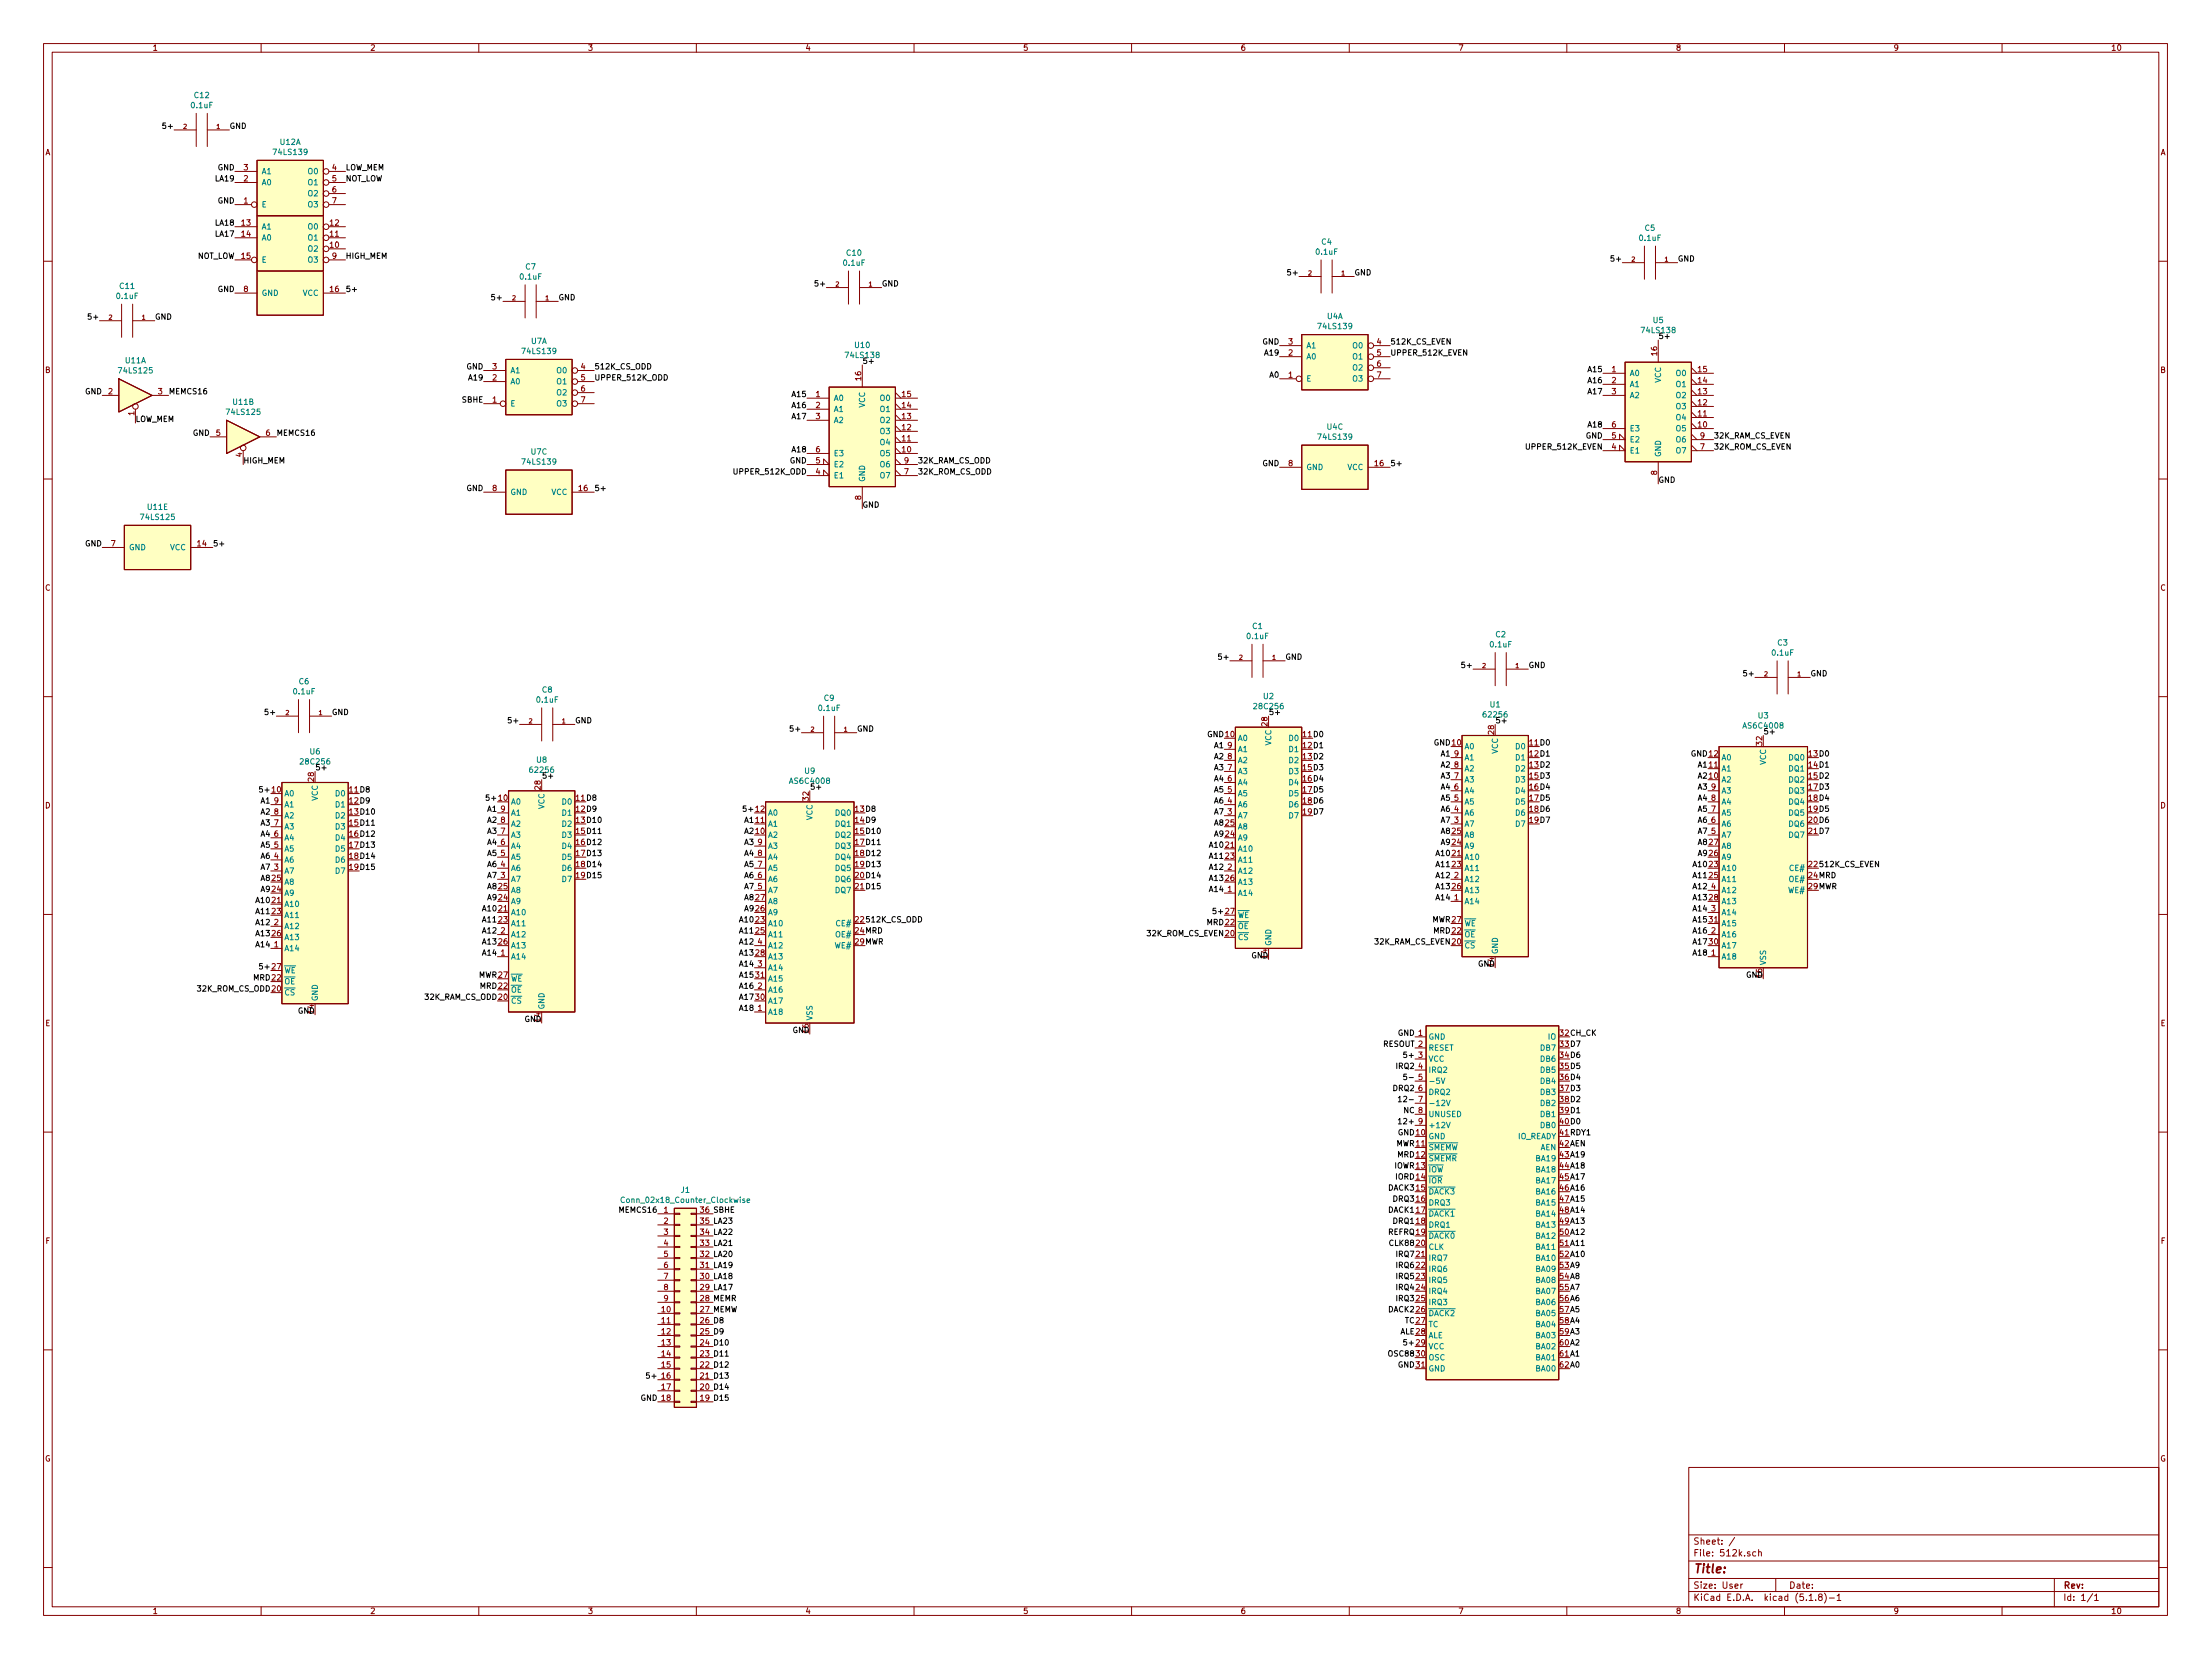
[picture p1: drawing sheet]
<svg xmlns="http://www.w3.org/2000/svg" width="508mm" height="381mm" viewBox="0 0 508 381" stroke-linecap="round" stroke-linejoin="round" font-family="sans-serif">
<defs><g id="words">
<text font-size="2.8" fill="#840000" x="389" y="361.3">Title:</text>
<g font-size="2.1" fill="#840000">
<text x="389" y="357.4">File: 512k.sch</text>
<text x="389" y="354.7">Sheet: /</text>
<text x="389" y="364.8">Size: User</text>
<text x="411" y="364.8">Date:</text>
<text x="474" y="364.8">Rev:</text>
<text x="389" y="367.6">KiCad E.D.A. kicad (5.1.8)-1</text>
<text x="474" y="367.6">Id: 1/1</text>
</g>
<g font-size="1.8" fill="#840000">
<text x="35" y="11.6">1</text>
<text x="85" y="11.6">2</text>
<text x="135" y="11.6">3</text>
<text x="185" y="11.6">4</text>
<text x="235" y="11.6">5</text>
<text x="285" y="11.6">6</text>
<text x="335" y="11.6">7</text>
<text x="385" y="11.6">8</text>
<text x="435" y="11.6">9</text>
<text x="485" y="11.6">10</text>
<text x="10.4" y="35.6">A</text>
<text x="496.4" y="35.6">A</text>
<text x="56" y="41.7">2</text>
<text x="56" y="39.1">3</text>
<text x="76.4" y="39.1">4</text>
<text x="76.4" y="41.7">5</text>
<text x="56" y="46.7">1</text>
<text x="76.4" y="44.2">6</text>
<text x="76.4" y="46.7">7</text>
<text x="55.5" y="51.8">13</text>
<text x="75.9" y="51.8">12</text>
<text x="55.5" y="54.4">14</text>
<text x="55.5" y="59.4">15</text>
<text x="75.9" y="56.9">10</text>
<text x="75.9" y="54.4">11</text>
<text x="76.4" y="59.4">9</text>
<text x="56" y="67.1">8</text>
<text x="75.9" y="67.1">16</text>
<text x="296.1" y="81.7">2</text>
<text x="296.1" y="79.1">3</text>
<text x="316.4" y="79.1">4</text>
<text x="316.4" y="81.7">5</text>
<text x="380.7" y="81.6" transform="rotate(-90 380.7 81.6)">16</text>
<text x="10.4" y="85.6">B</text>
<text x="113.2" y="87.4">2</text>
<text x="113.2" y="84.8">3</text>
<text x="133.5" y="84.8">4</text>
<text x="133.5" y="87.4">5</text>
<text x="133.5" y="89.9">6</text>
<text x="197.9" y="87.3" transform="rotate(-90 197.9 87.3)">16</text>
<text x="296.1" y="86.7">1</text>
<text x="316.4" y="84.2">6</text>
<text x="316.4" y="86.7">7</text>
<text x="370.4" y="85.5">1</text>
<text x="370.4" y="88">2</text>
<text x="390.2" y="88">14</text>
<text x="390.2" y="85.5">15</text>
<text x="496.4" y="85.6">B</text>
<text x="24.9" y="90.6">2</text>
<text x="30.9" y="95.4" transform="rotate(-90 30.9 95.4)">1</text>
<text x="36.3" y="90.6">3</text>
<text x="113.2" y="92.5">1</text>
<text x="133.5" y="92.5">7</text>
<text x="187.5" y="91.2">1</text>
<text x="187.5" y="93.7">2</text>
<text x="207.3" y="93.7">14</text>
<text x="207.3" y="91.2">15</text>
<text x="370.4" y="90.6">3</text>
<text x="390.2" y="95.6">11</text>
<text x="390.2" y="93.1">12</text>
<text x="390.2" y="90.6">13</text>
<text x="49.7" y="100.1">5</text>
<text x="61.1" y="100.1">6</text>
<text x="187.5" y="96.3">3</text>
<text x="207.3" y="101.3">11</text>
<text x="207.3" y="98.8">12</text>
<text x="207.3" y="96.3">13</text>
<text x="370.4" y="100.7">5</text>
<text x="370.4" y="98.2">6</text>
<text x="390.2" y="98.2">10</text>
<text x="390.7" y="100.7">9</text>
<text x="55.6" y="104.9" transform="rotate(-90 55.6 104.9)">4</text>
<text x="187.5" y="106.4">5</text>
<text x="187.5" y="103.9">6</text>
<text x="207.3" y="103.9">10</text>
<text x="207.8" y="106.4">9</text>
<text x="296.1" y="107.1">8</text>
<text x="315.9" y="107.1">16</text>
<text x="370.4" y="103.3">4</text>
<text x="390.7" y="103.3">7</text>
<text x="113.2" y="112.8">8</text>
<text x="133" y="112.8">16</text>
<text x="187.5" y="109">4</text>
<text x="207.8" y="109">7</text>
<text x="380.7" y="109.1" transform="rotate(-90 380.7 109.1)">8</text>
<text x="197.9" y="114.8" transform="rotate(-90 197.9 114.8)">8</text>
<text x="25.6" y="125.5">7</text>
<text x="45.4" y="125.5">14</text>
<text x="10.4" y="135.6">C</text>
<text x="496.4" y="135.6">C</text>
<text x="291.2" y="166.7" transform="rotate(-90 291.2 166.7)">28</text>
<text x="282.1" y="171.8">9</text>
<text x="334.2" y="173.7">9</text>
<text x="343.3" y="168.6" transform="rotate(-90 343.3 168.6)">28</text>
<text x="404.9" y="171.1" transform="rotate(-90 404.9 171.1)">32</text>
<text x="72.1" y="179.4" transform="rotate(-90 72.1 179.4)">28</text>
<text x="282.1" y="179.5">6</text>
<text x="282.1" y="176.9">7</text>
<text x="282.1" y="174.4">8</text>
<text x="334.2" y="178.8">7</text>
<text x="334.2" y="176.3">8</text>
<text x="392.7" y="178.8">10</text>
<text x="392.7" y="176.3">11</text>
<text x="10.4" y="185.6">D</text>
<text x="63" y="184.5">9</text>
<text x="124.2" y="181.3" transform="rotate(-90 124.2 181.3)">28</text>
<text x="185.8" y="183.8" transform="rotate(-90 185.8 183.8)">32</text>
<text x="282.1" y="184.5">4</text>
<text x="282.1" y="182">5</text>
<text x="334.2" y="183.9">5</text>
<text x="334.2" y="181.4">6</text>
<text x="393.2" y="183.9">8</text>
<text x="393.2" y="181.4">9</text>
<text x="496.4" y="185.6">D</text>
<text x="63" y="189.6">7</text>
<text x="63" y="187.1">8</text>
<text x="115.1" y="191.5">7</text>
<text x="115.1" y="189">8</text>
<text x="115.1" y="186.4">9</text>
<text x="173.7" y="191.5">10</text>
<text x="173.7" y="189">11</text>
<text x="281.6" y="189.6">25</text>
<text x="282.1" y="187.1">3</text>
<text x="333.7" y="191.5">25</text>
<text x="334.2" y="189">3</text>
<text x="334.2" y="186.4">4</text>
<text x="393.2" y="191.5">5</text>
<text x="393.2" y="189">6</text>
<text x="393.2" y="186.4">7</text>
<text x="63" y="197.2">4</text>
<text x="63" y="194.7">5</text>
<text x="63" y="192.2">6</text>
<text x="115.1" y="196.6">5</text>
<text x="115.1" y="194.1">6</text>
<text x="174.1" y="196.6">8</text>
<text x="174.1" y="194.1">9</text>
<text x="281.6" y="194.7">21</text>
<text x="281.6" y="197.2">23</text>
<text x="281.6" y="192.2">24</text>
<text x="333.7" y="196.6">21</text>
<text x="333.7" y="194.1">24</text>
<text x="392.7" y="196.6">26</text>
<text x="392.7" y="194.1">27</text>
<text x="62.5" y="202.3">25</text>
<text x="63" y="199.8">3</text>
<text x="115.1" y="201.7">3</text>
<text x="115.1" y="199.1">4</text>
<text x="174.1" y="201.7">6</text>
<text x="174.1" y="199.1">7</text>
<text x="281.6" y="202.3">26</text>
<text x="282.1" y="199.8">2</text>
<text x="333.7" y="199.1">23</text>
<text x="334.2" y="201.7">2</text>
<text x="392.7" y="199.1">23</text>
<text x="392.7" y="201.7">25</text>
<text x="62.5" y="207.4">21</text>
<text x="62.5" y="209.9">23</text>
<text x="62.5" y="204.9">24</text>
<text x="114.6" y="209.3">21</text>
<text x="114.6" y="206.8">24</text>
<text x="114.6" y="204.2">25</text>
<text x="173.7" y="209.3">26</text>
<text x="173.7" y="206.8">27</text>
<text x="174.1" y="204.2">5</text>
<text x="282.1" y="204.9">1</text>
<text x="333.7" y="204.2">26</text>
<text x="334.2" y="206.8">1</text>
<text x="392.7" y="206.8">28</text>
<text x="393.2" y="209.3">3</text>
<text x="393.2" y="204.2">4</text>
<text x="62.5" y="215">26</text>
<text x="63" y="212.5">2</text>
<text x="114.6" y="211.8">23</text>
<text x="115.1" y="214.4">2</text>
<text x="173.7" y="211.8">23</text>
<text x="173.7" y="214.4">25</text>
<text x="392.7" y="211.8">31</text>
<text x="393.2" y="214.4">2</text>
<text x="63" y="217.6">1</text>
<text x="114.6" y="216.9">26</text>
<text x="115.1" y="219.5">1</text>
<text x="173.7" y="219.5">28</text>
<text x="174.1" y="222">3</text>
<text x="174.1" y="216.9">4</text>
<text x="392.7" y="216.9">30</text>
<text x="393.2" y="219.5">1</text>
<text x="173.7" y="224.5">31</text>
<text x="174.1" y="227.1">2</text>
<text x="173.7" y="229.6">30</text>
<text x="174.1" y="232.2">1</text>
<text x="10.4" y="235.6">E</text>
<text x="496.4" y="235.6">E</text>
<text x="325.9" y="245.5">4</text>
<text x="325.9" y="250.6">6</text>
<text x="325.4" y="273.4">15</text>
<text x="152.6" y="278.5">1</text>
<text x="152.6" y="281.1">2</text>
<text x="325.4" y="278.5">17</text>
<text x="10.5" y="285.6">F</text>
<text x="152.6" y="283.6">3</text>
<text x="152.6" y="286.1">4</text>
<text x="325.4" y="286.1">20</text>
<text x="496.5" y="285.6">F</text>
<text x="152.6" y="288.7">5</text>
<text x="152.6" y="291.2">6</text>
<text x="152.6" y="293.8">7</text>
<text x="325.4" y="288.7">21</text>
<text x="325.4" y="291.2">22</text>
<text x="325.4" y="293.8">23</text>
<text x="152.6" y="296.3">8</text>
<text x="152.6" y="298.8">9</text>
<text x="325.4" y="296.3">24</text>
<text x="325.4" y="298.8">25</text>
<text x="152.1" y="301.4">10</text>
<text x="152.1" y="303.9">11</text>
<text x="325.4" y="301.4">26</text>
<text x="152.1" y="306.5">12</text>
<text x="152.1" y="309">13</text>
<text x="152.1" y="311.5">14</text>
<text x="152.1" y="314.1">15</text>
<text x="152.1" y="319.2">17</text>
<text x="10.3" y="335.6">G</text>
<text x="496.3" y="335.6">G</text>
<text x="35" y="370.6">1</text>
<text x="85" y="370.6">2</text>
<text x="135" y="370.6">3</text>
<text x="185" y="370.6">4</text>
<text x="235" y="370.6">5</text>
<text x="285" y="370.6">6</text>
<text x="335" y="370.6">7</text>
<text x="385" y="370.6">8</text>
<text x="435" y="370.6">9</text>
<text x="485" y="370.6">10</text>
</g>
<g font-size="1.8" fill="#008484">
<text x="44.7" y="22.5">C12</text>
<text x="44" y="24.8">0.1uF</text>
<text x="63.1" y="35.6">74LS139</text>
<text x="64.4" y="33.3">U12A</text>
<text x="60.1" y="40">A1</text>
<text x="70.9" y="40">O0</text>
<text x="60.1" y="47.6">E</text>
<text x="60.1" y="42.5">A0</text>
<text x="70.9" y="42.5">O1</text>
<text x="70.9" y="45.1">O2</text>
<text x="70.9" y="47.6">O3</text>
<text x="60.1" y="52.7">A1</text>
<text x="70.9" y="52.7">O0</text>
<text x="378" y="53">C5</text>
<text x="60.1" y="55.2">A0</text>
<text x="70.9" y="57.8">O2</text>
<text x="70.9" y="55.2">O1</text>
<text x="194.6" y="58.7">C10</text>
<text x="302.5" y="58.5">0.1uF</text>
<text x="303.7" y="56.2">C4</text>
<text x="376.8" y="55.3">0.1uF</text>
<text x="60.1" y="60.3">E</text>
<text x="70.9" y="60.3">O3</text>
<text x="119.6" y="64.2">0.1uF</text>
<text x="120.8" y="61.9">C7</text>
<text x="193.9" y="61">0.1uF</text>
<text x="26.9" y="68.7">0.1uF</text>
<text x="27.6" y="66.3">C11</text>
<text x="60.1" y="67.9">GND</text>
<text x="69.5" y="67.9">VCC</text>
<text x="303.1" y="75.6">74LS139</text>
<text x="305" y="73.3">U4A</text>
<text x="377.4" y="76.5">74LS138</text>
<text x="379.9" y="74.2">U5</text>
<text x="28.9" y="83.4">U11A</text>
<text x="120.2" y="81.3">74LS139</text>
<text x="122.1" y="79">U7A</text>
<text x="194.5" y="82.2">74LS138</text>
<text x="196.5" y="79.9">U10</text>
<text x="300.1" y="82.5">A0</text>
<text x="300.1" y="80">A1</text>
<text x="310.9" y="80">O0</text>
<text x="310.9" y="82.5">O1</text>
<text x="27.5" y="85.8">74LS125</text>
<text x="117.2" y="88.3">A0</text>
<text x="117.2" y="85.7">A1</text>
<text x="128.1" y="85.7">O0</text>
<text x="128.1" y="88.3">O1</text>
<text x="300.1" y="87.6">E</text>
<text x="310.9" y="85.1">O2</text>
<text x="310.9" y="87.6">O3</text>
<text x="374.4" y="86.4">A0</text>
<text x="374.4" y="88.9">A1</text>
<text x="381.6" y="87.9" transform="rotate(-90 381.6 87.9)">VCC</text>
<text x="385.2" y="88.9">O1</text>
<text x="385.2" y="86.4">O0</text>
<text x="52.3" y="95.3">74LS125</text>
<text x="53.6" y="93">U11B</text>
<text x="117.2" y="93.3">E</text>
<text x="128.1" y="90.8">O2</text>
<text x="128.1" y="93.3">O3</text>
<text x="191.5" y="92.1">A0</text>
<text x="191.5" y="94.6">A1</text>
<text x="198.8" y="93.6" transform="rotate(-90 198.8 93.6)">VCC</text>
<text x="202.4" y="94.6">O1</text>
<text x="202.4" y="92.1">O0</text>
<text x="374.4" y="91.4">A2</text>
<text x="385.2" y="94">O3</text>
<text x="385.2" y="91.4">O2</text>
<text x="191.5" y="97.2">A2</text>
<text x="202.4" y="99.7">O3</text>
<text x="202.4" y="97.2">O2</text>
<text x="303.1" y="101">74LS139</text>
<text x="305" y="98.7">U4C</text>
<text x="374.4" y="101.6">E2</text>
<text x="374.4" y="99.1">E3</text>
<text x="385.2" y="99.1">O5</text>
<text x="385.2" y="96.5">O4</text>
<text x="385.2" y="101.6">O6</text>
<text x="120.2" y="106.7">74LS139</text>
<text x="122.1" y="104.4">U7C</text>
<text x="191.5" y="107.3">E2</text>
<text x="191.5" y="104.8">E3</text>
<text x="202.4" y="104.8">O5</text>
<text x="202.4" y="102.2">O4</text>
<text x="202.4" y="107.3">O6</text>
<text x="300.1" y="107.9">GND</text>
<text x="309.6" y="107.9">VCC</text>
<text x="374.4" y="104.1">E1</text>
<text x="381.6" y="105" transform="rotate(-90 381.6 105)">GND</text>
<text x="385.2" y="104.1">O7</text>
<text x="117.2" y="113.7">GND</text>
<text x="126.7" y="113.7">VCC</text>
<text x="191.5" y="109.9">E1</text>
<text x="198.8" y="110.7" transform="rotate(-90 198.8 110.7)">GND</text>
<text x="202.4" y="109.9">O7</text>
<text x="32.6" y="119.4">74LS125</text>
<text x="34" y="117.1">U11E</text>
<text x="29.6" y="126.4">GND</text>
<text x="39.1" y="126.4">VCC</text>
<text x="286.6" y="146.8">0.1uF</text>
<text x="287.8" y="144.4">C1</text>
<text x="342.5" y="148.7">0.1uF</text>
<text x="343.7" y="146.4">C2</text>
<text x="408.5" y="148.3">C3</text>
<text x="407.3" y="150.6">0.1uF</text>
<text x="67.5" y="159.5">0.1uF</text>
<text x="68.7" y="157.1">C6</text>
<text x="123.4" y="161.4">0.1uF</text>
<text x="124.6" y="159.1">C8</text>
<text x="189.4" y="161">C9</text>
<text x="290.3" y="160.6">U2</text>
<text x="188.2" y="163.3">0.1uF</text>
<text x="288.4" y="162.9">28C256</text>
<text x="341.1" y="164.8">62256</text>
<text x="342.4" y="162.5">U1</text>
<text x="400.8" y="167.3">AS6C4008</text>
<text x="404" y="165">U3</text>
<text x="71.3" y="173.3">U6</text>
<text x="284.4" y="170.2">A0</text>
<text x="284.4" y="172.7">A1</text>
<text x="292.1" y="171.2" transform="rotate(-90 292.1 171.2)">VCC</text>
<text x="296.3" y="170.2">D0</text>
<text x="296.3" y="172.7">D1</text>
<text x="336.4" y="172.1">A0</text>
<text x="344.2" y="173.2" transform="rotate(-90 344.2 173.2)">VCC</text>
<text x="348.4" y="172.1">D0</text>
<text x="69.3" y="175.6">28C256</text>
<text x="122" y="177.5">62256</text>
<text x="123.3" y="175.2">U8</text>
<text x="184.9" y="177.7">U9</text>
<text x="284.4" y="177.8">A3</text>
<text x="284.4" y="175.3">A2</text>
<text x="296.3" y="175.3">D2</text>
<text x="296.3" y="177.8">D3</text>
<text x="336.4" y="179.7">A3</text>
<text x="336.4" y="177.2">A2</text>
<text x="336.4" y="174.6">A1</text>
<text x="348.4" y="174.6">D1</text>
<text x="348.4" y="177.2">D2</text>
<text x="348.4" y="179.7">D3</text>
<text x="395.5" y="179.7">A2</text>
<text x="395.5" y="177.2">A1</text>
<text x="395.5" y="174.6">A0</text>
<text x="405.8" y="175.7" transform="rotate(-90 405.8 175.7)">VCC</text>
<text x="411.1" y="174.6">DQ0</text>
<text x="411.1" y="177.2">DQ1</text>
<text x="411.1" y="179.7">DQ2</text>
<text x="65.3" y="182.9">A0</text>
<text x="65.3" y="185.4">A1</text>
<text x="73" y="183.9" transform="rotate(-90 73 183.9)">VCC</text>
<text x="77.2" y="182.9">D0</text>
<text x="77.2" y="185.4">D1</text>
<text x="117.3" y="184.8">A0</text>
<text x="125.1" y="185.9" transform="rotate(-90 125.1 185.9)">VCC</text>
<text x="129.3" y="184.8">D0</text>
<text x="181.7" y="180">AS6C4008</text>
<text x="284.4" y="185.4">A6</text>
<text x="284.4" y="182.9">A5</text>
<text x="284.4" y="180.3">A4</text>
<text x="296.3" y="180.3">D4</text>
<text x="296.3" y="182.9">D5</text>
<text x="296.3" y="185.4">D6</text>
<text x="336.4" y="184.8">A5</text>
<text x="336.4" y="182.2">A4</text>
<text x="348.4" y="182.2">D4</text>
<text x="348.4" y="184.8">D5</text>
<text x="395.5" y="184.8">A4</text>
<text x="395.5" y="182.2">A3</text>
<text x="411.1" y="182.2">DQ3</text>
<text x="411.1" y="184.8">DQ4</text>
<text x="65.3" y="190.5">A3</text>
<text x="65.3" y="188">A2</text>
<text x="77.2" y="188">D2</text>
<text x="77.2" y="190.5">D3</text>
<text x="117.3" y="189.9">A2</text>
<text x="117.3" y="187.3">A1</text>
<text x="129.3" y="187.3">D1</text>
<text x="129.3" y="189.9">D2</text>
<text x="176.4" y="189.9">A1</text>
<text x="176.4" y="187.3">A0</text>
<text x="186.7" y="188.4" transform="rotate(-90 186.7 188.4)">VCC</text>
<text x="192.1" y="187.3">DQ0</text>
<text x="192.1" y="189.9">DQ1</text>
<text x="284.4" y="190.5">A8</text>
<text x="284.4" y="188">A7</text>
<text x="296.3" y="188">D7</text>
<text x="336.4" y="189.9">A7</text>
<text x="336.4" y="187.3">A6</text>
<text x="348.4" y="187.3">D6</text>
<text x="348.4" y="189.9">D7</text>
<text x="395.5" y="189.9">A6</text>
<text x="395.5" y="187.3">A5</text>
<text x="411.1" y="187.3">DQ5</text>
<text x="411.1" y="189.9">DQ6</text>
<text x="65.3" y="195.6">A5</text>
<text x="65.3" y="193">A4</text>
<text x="77.2" y="193">D4</text>
<text x="77.2" y="195.6">D5</text>
<text x="117.3" y="197.5">A5</text>
<text x="117.3" y="194.9">A4</text>
<text x="117.3" y="192.4">A3</text>
<text x="129.3" y="192.4">D3</text>
<text x="129.3" y="194.9">D4</text>
<text x="129.3" y="197.5">D5</text>
<text x="176.4" y="192.4">A2</text>
<text x="176.4" y="197.5">A4</text>
<text x="176.4" y="194.9">A3</text>
<text x="192.1" y="192.4">DQ2</text>
<text x="192.1" y="194.9">DQ3</text>
<text x="192.1" y="197.5">DQ4</text>
<text x="284.4" y="195.6">A10</text>
<text x="284.4" y="193">A9</text>
<text x="336.4" y="197.5">A10</text>
<text x="336.4" y="194.9">A9</text>
<text x="336.4" y="192.4">A8</text>
<text x="395.5" y="197.5">A9</text>
<text x="395.5" y="194.9">A8</text>
<text x="395.5" y="192.4">A7</text>
<text x="411.1" y="192.4">DQ7</text>
<text x="65.3" y="203.2">A8</text>
<text x="65.3" y="200.7">A7</text>
<text x="65.3" y="198.1">A6</text>
<text x="77.2" y="198.1">D6</text>
<text x="77.2" y="200.7">D7</text>
<text x="117.3" y="202.6">A7</text>
<text x="117.3" y="200">A6</text>
<text x="129.3" y="200">D6</text>
<text x="129.3" y="202.6">D7</text>
<text x="176.4" y="202.6">A6</text>
<text x="176.4" y="200">A5</text>
<text x="192.1" y="200">DQ5</text>
<text x="192.1" y="202.6">DQ6</text>
<text x="284.4" y="200.7">A12</text>
<text x="284.4" y="198.1">A11</text>
<text x="284.4" y="203.2">A13</text>
<text x="336.4" y="202.6">A12</text>
<text x="336.4" y="200">A11</text>
<text x="395.5" y="200">A10</text>
<text x="395.5" y="202.6">A11</text>
<text x="411.3" y="202.6">OE#</text>
<text x="411.4" y="200">CE#</text>
<text x="65.3" y="208.3">A10</text>
<text x="65.3" y="205.7">A9</text>
<text x="117.3" y="207.6">A9</text>
<text x="117.3" y="205.1">A8</text>
<text x="176.4" y="207.6">A8</text>
<text x="176.4" y="205.1">A7</text>
<text x="192.1" y="205.1">DQ7</text>
<text x="284.4" y="205.7">A14</text>
<text x="336.4" y="207.6">A14</text>
<text x="336.4" y="205.1">A13</text>
<text x="395.5" y="207.6">A13</text>
<text x="395.5" y="205.1">A12</text>
<text x="410.9" y="205.1">WE#</text>
<text x="65.3" y="213.4">A12</text>
<text x="65.3" y="210.8">A11</text>
<text x="65.3" y="215.9">A13</text>
<text x="117.3" y="215.3">A12</text>
<text x="117.3" y="210.2">A10</text>
<text x="117.3" y="212.7">A11</text>
<text x="176.4" y="212.7">A10</text>
<text x="176.4" y="215.3">A11</text>
<text x="176.4" y="210.2">A9</text>
<text x="192.2" y="215.3">OE#</text>
<text x="192.3" y="212.7">CE#</text>
<text x="284.4" y="215.9">CS</text>
<text x="284.4" y="213.4">OE</text>
<text x="284.4" y="210.8">WE</text>
<text x="336.4" y="215.3">OE</text>
<text x="336.4" y="212.7">WE</text>
<text x="395.5" y="215.3">A16</text>
<text x="395.5" y="210.2">A14</text>
<text x="395.5" y="212.7">A15</text>
<text x="65.3" y="218.4">A14</text>
<text x="117.3" y="220.3">A14</text>
<text x="117.3" y="217.8">A13</text>
<text x="176.4" y="220.3">A13</text>
<text x="176.4" y="217.8">A12</text>
<text x="191.9" y="217.8">WE#</text>
<text x="292.1" y="217.3" transform="rotate(-90 292.1 217.3)">GND</text>
<text x="336.4" y="217.8">CS</text>
<text x="344.2" y="219.2" transform="rotate(-90 344.2 219.2)">GND</text>
<text x="395.5" y="220.3">A18</text>
<text x="395.5" y="217.8">A17</text>
<text x="405.8" y="221.7" transform="rotate(-90 405.8 221.7)">VSS</text>
<text x="65.3" y="226.1">OE</text>
<text x="65.3" y="223.5">WE</text>
<text x="117.3" y="228">OE</text>
<text x="117.3" y="225.4">WE</text>
<text x="176.4" y="228">A16</text>
<text x="176.4" y="222.9">A14</text>
<text x="176.4" y="225.4">A15</text>
<text x="65.3" y="228.6">CS</text>
<text x="73" y="230" transform="rotate(-90 73 230)">GND</text>
<text x="117.3" y="230.5">CS</text>
<text x="125.1" y="231.9" transform="rotate(-90 125.1 231.9)">GND</text>
<text x="176.4" y="233">A18</text>
<text x="176.4" y="230.5">A17</text>
<text x="186.7" y="234.4" transform="rotate(-90 186.7 234.4)">VSS</text>
<text x="328.2" y="238.8">GND</text>
<text x="355.8" y="238.8">IO</text>
<text x="328.2" y="241.3">RESET</text>
<text x="328.2" y="243.8">VCC</text>
<text x="354.1" y="241.3">DB7</text>
<text x="354.1" y="243.8">DB6</text>
<text x="328.2" y="246.4">IRQ2</text>
<text x="328.2" y="248.9">-5V</text>
<text x="328.2" y="251.5">DRQ2</text>
<text x="354.1" y="246.4">DB5</text>
<text x="354.1" y="248.9">DB4</text>
<text x="354.1" y="251.5">DB3</text>
<text x="328.2" y="254">-12V</text>
<text x="328.2" y="256.5">UNUSED</text>
<text x="354.1" y="254">DB2</text>
<text x="354.1" y="256.5">DB1</text>
<text x="328.2" y="261.6">GND</text>
<text x="328.2" y="259.1">+12V</text>
<text x="348.6" y="261.6">IO_READY</text>
<text x="354.1" y="259.1">DB0</text>
<text x="328.2" y="264.2">SMEMW</text>
<text x="328.2" y="266.7">SMEMR</text>
<text x="328.2" y="269.2">IOW</text>
<text x="353.1" y="266.7">BA19</text>
<text x="353.1" y="269.2">BA18</text>
<text x="353.9" y="264.2">AEN</text>
<text x="156.5" y="273.9">J1</text>
<text x="328.2" y="271.8">IOR</text>
<text x="328.2" y="274.3">DACK3</text>
<text x="353.1" y="271.8">BA17</text>
<text x="353.1" y="274.3">BA16</text>
<text x="143.6" y="276.3">Conn_02x18_Counter_Clockwise</text>
<text x="328.2" y="276.9">DRQ3</text>
<text x="328.2" y="279.4">DACK1</text>
<text x="328.2" y="281.9">DRQ1</text>
<text x="353.1" y="276.9">BA15</text>
<text x="353.1" y="279.4">BA14</text>
<text x="353.1" y="281.9">BA13</text>
<text x="328.2" y="284.5">DACK0</text>
<text x="328.2" y="287">CLK</text>
<text x="353.1" y="284.5">BA12</text>
<text x="353.1" y="287">BA11</text>
<text x="328.2" y="289.6">IRQ7</text>
<text x="328.2" y="292.1">IRQ6</text>
<text x="353.1" y="289.6">BA10</text>
<text x="353.1" y="292.1">BA09</text>
<text x="328.2" y="294.6">IRQ5</text>
<text x="328.2" y="297.2">IRQ4</text>
<text x="328.2" y="299.7">IRQ3</text>
<text x="353.1" y="294.6">BA08</text>
<text x="353.1" y="297.2">BA07</text>
<text x="353.1" y="299.7">BA06</text>
<text x="328.2" y="302.3">DACK2</text>
<text x="328.2" y="304.8">TC</text>
<text x="353.1" y="302.3">BA05</text>
<text x="353.1" y="304.8">BA04</text>
<text x="328.2" y="307.3">ALE</text>
<text x="328.2" y="309.9">VCC</text>
<text x="353.1" y="307.3">BA03</text>
<text x="353.1" y="309.9">BA02</text>
<text x="328.2" y="312.4">OSC</text>
<text x="328.2" y="315">GND</text>
<text x="353.1" y="312.4">BA01</text>
<text x="353.1" y="315">BA00</text>
</g>
<g font-size="1.8">
<text x="38" y="29.6">5+</text>
<text x="52.7" y="29.6">GND</text>
<text x="49.7" y="41.7">LA19</text>
<text x="50" y="39.1">GND</text>
<text x="79.4" y="41.7">NOT_LOW</text>
<text x="79.4" y="39.1">LOW_MEM</text>
<text x="50" y="46.7">GND</text>
<text x="49.7" y="51.8">LA18</text>
<text x="45.1" y="59.4">NOT_LOW</text>
<text x="49.7" y="54.4">LA17</text>
<text x="79.4" y="59.4">HIGH_MEM</text>
<text x="187.9" y="65.8">5+</text>
<text x="202.6" y="65.8">GND</text>
<text x="296.4" y="63.2">5+</text>
<text x="311.1" y="63.2">GND</text>
<text x="370.7" y="60.1">5+</text>
<text x="385.4" y="60.1">GND</text>
<text x="50" y="67.1">GND</text>
<text x="79.4" y="67.1">5+</text>
<text x="113.6" y="69">5+</text>
<text x="128.3" y="69">GND</text>
<text x="20.9" y="73.4">5+</text>
<text x="35.6" y="73.4">GND</text>
<text x="381" y="77.9">5+</text>
<text x="198.1" y="83.6">5+</text>
<text x="290.1" y="79.1">GND</text>
<text x="290.8" y="81.7">A19</text>
<text x="319.4" y="81.7">UPPER_512K_EVEN</text>
<text x="319.4" y="79.1">512K_CS_EVEN</text>
<text x="107.2" y="84.8">GND</text>
<text x="107.9" y="87.4">A19</text>
<text x="136.5" y="84.8">512K_CS_ODD</text>
<text x="136.5" y="87.4">UPPER_512K_ODD</text>
<text x="291.7" y="86.7">A0</text>
<text x="365" y="88">A16</text>
<text x="365" y="85.5">A15</text>
<text x="19.6" y="90.6">GND</text>
<text x="38.7" y="90.6">MEMCS16</text>
<text x="106.2" y="92.5">SBHE</text>
<text x="182.2" y="93.7">A16</text>
<text x="182.2" y="91.2">A15</text>
<text x="365" y="90.6">A17</text>
<text x="31.1" y="96.9">LOW_MEM</text>
<text x="44.3" y="100.1">GND</text>
<text x="63.5" y="100.1">MEMCS16</text>
<text x="182.2" y="96.3">A17</text>
<text x="364.4" y="100.7">GND</text>
<text x="365" y="98.2">A18</text>
<text x="393.7" y="100.7">32K_RAM_CS_EVEN</text>
<text x="55.9" y="106.4">HIGH_MEM</text>
<text x="181.5" y="106.4">GND</text>
<text x="182.2" y="103.9">A18</text>
<text x="210.8" y="106.4">32K_RAM_CS_ODD</text>
<text x="290.1" y="107.1">GND</text>
<text x="319.4" y="107.1">5+</text>
<text x="351.2" y="103.3">UPPER_512K_EVEN</text>
<text x="393.7" y="103.3">32K_ROM_CS_EVEN</text>
<text x="107.2" y="112.8">GND</text>
<text x="136.5" y="112.8">5+</text>
<text x="169.2" y="109">UPPER_512K_ODD</text>
<text x="210.8" y="109">32K_ROM_CS_ODD</text>
<text x="381" y="110.9">GND</text>
<text x="198.1" y="116.6">GND</text>
<text x="19.6" y="125.5">GND</text>
<text x="48.9" y="125.5">5+</text>
<text x="280.6" y="151.5">5+</text>
<text x="295.3" y="151.5">GND</text>
<text x="336.4" y="153.4">5+</text>
<text x="351.2" y="153.4">GND</text>
<text x="401.2" y="155.3">5+</text>
<text x="415.9" y="155.3">GND</text>
<text x="61.5" y="164.2">5+</text>
<text x="76.2" y="164.2">GND</text>
<text x="117.4" y="166.1">5+</text>
<text x="132.1" y="166.1">GND</text>
<text x="291.5" y="164.2">5+</text>
<text x="343.5" y="166.1">5+</text>
<text x="182.1" y="168">5+</text>
<text x="196.8" y="168">GND</text>
<text x="277.4" y="169.3">GND 10</text>
<text x="279" y="171.8">A1</text>
<text x="299.4" y="169.3">11D0</text>
<text x="299.4" y="171.8">12D1</text>
<text x="329.4" y="171.2">GND 10</text>
<text x="331.1" y="173.7">A1</text>
<text x="351.5" y="171.2">11D0</text>
<text x="351.5" y="173.7">12D1</text>
<text x="388.5" y="173.7">GND 12</text>
<text x="405.1" y="168.7">5+</text>
<text x="415.6" y="173.7">13D0</text>
<text x="72.4" y="176.9">5+</text>
<text x="124.5" y="178.8">5+</text>
<text x="279" y="174.4">A2</text>
<text x="279" y="176.9">A3</text>
<text x="279" y="179.5">A4</text>
<text x="299.4" y="174.4">13D2</text>
<text x="299.4" y="176.9">15D3</text>
<text x="299.4" y="179.5">16D4</text>
<text x="331.1" y="178.8">A3</text>
<text x="331.1" y="176.3">A2</text>
<text x="351.5" y="176.3">13D2</text>
<text x="351.5" y="178.8">15D3</text>
<text x="390.2" y="178.8">A2</text>
<text x="390.2" y="176.3">A1</text>
<text x="415.6" y="176.3">14D1</text>
<text x="415.6" y="178.8">15D2</text>
<text x="60" y="184.5">A1</text>
<text x="60.2" y="182">5+10</text>
<text x="80.3" y="182">11D8</text>
<text x="80.3" y="184.5">12D9</text>
<text x="112.3" y="183.9">5+10</text>
<text x="132.4" y="183.9">11D8</text>
<text x="186.1" y="181.4">5+</text>
<text x="279" y="184.5">A6</text>
<text x="279" y="182">A5</text>
<text x="299.4" y="182">17D5</text>
<text x="299.4" y="184.5">18D6</text>
<text x="331.1" y="181.4">A4</text>
<text x="331.1" y="183.9">A5</text>
<text x="351.5" y="181.4">16D4</text>
<text x="351.5" y="183.9">17D5</text>
<text x="390.2" y="183.9">A4</text>
<text x="390.2" y="181.4">A3</text>
<text x="415.6" y="181.4">17D3</text>
<text x="415.6" y="183.9">18D4</text>
<text x="60" y="189.6">A3</text>
<text x="60" y="187.1">A2</text>
<text x="80.3" y="187.1">13D10</text>
<text x="80.3" y="189.6">15D11</text>
<text x="112" y="186.4">A1</text>
<text x="112" y="191.5">A3</text>
<text x="112" y="189">A2</text>
<text x="132.4" y="186.4">12D9</text>
<text x="132.4" y="189">13D10</text>
<text x="132.4" y="191.5">15D11</text>
<text x="171.1" y="189">A1</text>
<text x="171.1" y="191.5">A2</text>
<text x="171.3" y="186.4">5+12</text>
<text x="196.5" y="186.4">13D8</text>
<text x="196.5" y="189">14D9</text>
<text x="196.5" y="191.5">15D10</text>
<text x="279" y="189.6">A8</text>
<text x="279" y="187.1">A7</text>
<text x="299.4" y="187.1">19D7</text>
<text x="331.1" y="186.4">A6</text>
<text x="331.1" y="189">A7</text>
<text x="331.1" y="191.5">A8</text>
<text x="351.5" y="186.4">18D6</text>
<text x="351.5" y="189">19D7</text>
<text x="390.2" y="191.5">A7</text>
<text x="390.2" y="189">A6</text>
<text x="390.2" y="186.4">A5</text>
<text x="415.6" y="186.4">19D5</text>
<text x="415.6" y="189">20D6</text>
<text x="415.6" y="191.5">21D7</text>
<text x="60" y="192.2">A4</text>
<text x="60" y="197.2">A6</text>
<text x="60" y="194.7">A5</text>
<text x="80.3" y="192.2">16D12</text>
<text x="80.3" y="194.7">17D13</text>
<text x="80.3" y="197.2">18D14</text>
<text x="112" y="196.6">A5</text>
<text x="112" y="194.1">A4</text>
<text x="132.4" y="194.1">16D12</text>
<text x="132.4" y="196.6">17D13</text>
<text x="171.1" y="194.1">A3</text>
<text x="171.1" y="196.6">A4</text>
<text x="196.5" y="194.1">17D11</text>
<text x="196.5" y="196.6">18D12</text>
<text x="278.1" y="197.2">A11</text>
<text x="278.1" y="194.7">A10</text>
<text x="279" y="192.2">A9</text>
<text x="330.1" y="196.6">A10</text>
<text x="331.1" y="194.1">A9</text>
<text x="390.2" y="194.1">A8</text>
<text x="390.2" y="196.6">A9</text>
<text x="60" y="202.3">A8</text>
<text x="60" y="199.8">A7</text>
<text x="80.3" y="199.8">19D15</text>
<text x="112" y="201.7">A7</text>
<text x="112" y="199.1">A6</text>
<text x="132.4" y="199.1">18D14</text>
<text x="132.4" y="201.7">19D15</text>
<text x="171.1" y="199.1">A5</text>
<text x="171.1" y="201.7">A6</text>
<text x="196.5" y="199.1">19D13</text>
<text x="196.5" y="201.7">20D14</text>
<text x="278.1" y="202.3">A13</text>
<text x="278.1" y="199.8">A12</text>
<text x="330.1" y="199.1">A11</text>
<text x="330.1" y="201.7">A12</text>
<text x="389.2" y="201.7">A11</text>
<text x="389.2" y="199.1">A10</text>
<text x="415.6" y="199.1">22512K_CS_EVEN</text>
<text x="415.6" y="201.7">24MRD</text>
<text x="59" y="209.9">A11</text>
<text x="59" y="207.4">A10</text>
<text x="60" y="204.9">A9</text>
<text x="111" y="209.3">A10</text>
<text x="112" y="206.8">A9</text>
<text x="112" y="204.2">A8</text>
<text x="171.1" y="204.2">A7</text>
<text x="171.1" y="206.8">A8</text>
<text x="171.1" y="209.3">A9</text>
<text x="196.5" y="204.2">21D15</text>
<text x="278.1" y="204.9">A14</text>
<text x="279.3" y="209.9">5+27</text>
<text x="330.1" y="206.8">A14</text>
<text x="330.1" y="204.2">A13</text>
<text x="389.2" y="209.3">A14</text>
<text x="389.2" y="206.8">A13</text>
<text x="389.2" y="204.2">A12</text>
<text x="415.6" y="204.2">29MWR</text>
<text x="59" y="215">A13</text>
<text x="59" y="212.5">A12</text>
<text x="111" y="211.8">A11</text>
<text x="111" y="214.4">A12</text>
<text x="170.1" y="211.8">A10</text>
<text x="170.1" y="214.4">A11</text>
<text x="196.5" y="211.8">22512K_CS_ODD</text>
<text x="196.5" y="214.4">24MRD</text>
<text x="263.7" y="215">32K_ROM_CS_EVEN 20</text>
<text x="277.3" y="212.5">MRD 22</text>
<text x="329" y="211.8">MWR 27</text>
<text x="329.3" y="214.4">MRD 22</text>
<text x="389.2" y="214.4">A16</text>
<text x="389.2" y="211.8">A15</text>
<text x="59" y="217.6">A14</text>
<text x="111" y="216.9">A13</text>
<text x="111" y="219.5">A14</text>
<text x="170.1" y="222">A14</text>
<text x="170.1" y="216.9">A12</text>
<text x="170.1" y="219.5">A13</text>
<text x="196.5" y="216.9">29MWR</text>
<text x="287.5" y="220.1">GND</text>
<text x="291.2" y="220" transform="rotate(-90 291.2 220)">14</text>
<text x="315.9" y="216.9">32K_RAM_CS_EVEN 20</text>
<text x="339.6" y="222">GND</text>
<text x="343.3" y="221.9" transform="rotate(-90 343.3 221.9)">14</text>
<text x="389.2" y="219.5">A18</text>
<text x="389.2" y="216.9">A17</text>
<text x="45.5" y="227.7">32K_ROM_CS_ODD 20</text>
<text x="58.2" y="225.2">MRD 22</text>
<text x="60.2" y="222.6">5+27</text>
<text x="109.9" y="224.5">MWR 27</text>
<text x="110.3" y="227.1">MRD 22</text>
<text x="170.1" y="224.5">A15</text>
<text x="170.1" y="227.1">A16</text>
<text x="401.2" y="224.5">GND</text>
<text x="404.9" y="224.5" transform="rotate(-90 404.9 224.5)">16</text>
<text x="68.5" y="232.8">GND</text>
<text x="72.1" y="232.7" transform="rotate(-90 72.1 232.7)">14</text>
<text x="97.7" y="229.6">32K_RAM_CS_ODD 20</text>
<text x="170.1" y="229.6">A17</text>
<text x="170.1" y="232.2">A18</text>
<text x="120.5" y="234.7">GND</text>
<text x="124.2" y="234.6" transform="rotate(-90 124.2 234.6)">14</text>
<text x="182.1" y="237.2">GND</text>
<text x="185.8" y="237.2" transform="rotate(-90 185.8 237.2)">16</text>
<text x="321.2" y="237.9">GND 1</text>
<text x="358.4" y="237.9">32CH_CK</text>
<text x="317.8" y="240.4">RESOUT 2</text>
<text x="321" y="245.5">IRQ2</text>
<text x="323.1" y="243">5+ 3</text>
<text x="358.4" y="240.4">33D7</text>
<text x="358.4" y="243">34D6</text>
<text x="358.4" y="245.5">35D5</text>
<text x="320.2" y="250.6">DRQ2</text>
<text x="323.5" y="248">5- 5</text>
<text x="358.4" y="248">36D4</text>
<text x="358.4" y="250.6">37D3</text>
<text x="322.6" y="255.7">NC 8</text>
<text x="322.6" y="253.1">12- 7</text>
<text x="358.4" y="253.1">38D2</text>
<text x="358.4" y="255.7">39D1</text>
<text x="320.7" y="263.3">MWR 11</text>
<text x="321.2" y="260.7">GND 10</text>
<text x="322.1" y="258.2">12+ 9</text>
<text x="358.4" y="258.2">40D0</text>
<text x="358.4" y="260.7">41RDY1</text>
<text x="358.4" y="263.3">42AEN</text>
<text x="320.3" y="268.4">IOWR 13</text>
<text x="321.1" y="265.8">MRD 12</text>
<text x="358.4" y="265.8">43A19</text>
<text x="358.4" y="268.4">44A18</text>
<text x="319" y="273.4">DACK3</text>
<text x="320.2" y="276">DRQ316</text>
<text x="320.7" y="270.9">IORD 14</text>
<text x="358.4" y="270.9">45A17</text>
<text x="358.4" y="273.4">46A16</text>
<text x="358.4" y="276">47A15</text>
<text x="142.6" y="278.5">MEMCS16</text>
<text x="161" y="281.1">35 LA23</text>
<text x="161" y="278.5">36 SBHE</text>
<text x="319" y="278.5">DACK1</text>
<text x="320.2" y="281.1">DRQ118</text>
<text x="358.4" y="278.5">48A14</text>
<text x="358.4" y="281.1">49A13</text>
<text x="161" y="286.1">33 LA21</text>
<text x="161" y="283.6">34 LA22</text>
<text x="318.9" y="283.6">REFRQ 19</text>
<text x="319.5" y="286.1">CLK88</text>
<text x="358.4" y="283.6">50A12</text>
<text x="358.4" y="286.1">51A11</text>
<text x="161" y="293.8">30 LA18</text>
<text x="161" y="291.2">31 LA19</text>
<text x="161" y="288.7">32 LA20</text>
<text x="321" y="293.8">IRQ5</text>
<text x="321" y="291.2">IRQ6</text>
<text x="321" y="288.7">IRQ7</text>
<text x="358.4" y="288.7">52A10</text>
<text x="358.4" y="291.2">53A9</text>
<text x="358.4" y="293.8">54A8</text>
<text x="161" y="298.8">28 MEMR</text>
<text x="161" y="296.3">29 LA17</text>
<text x="321" y="296.3">IRQ4</text>
<text x="321" y="298.8">IRQ3</text>
<text x="358.4" y="296.3">55A7</text>
<text x="358.4" y="298.8">56A6</text>
<text x="161" y="303.9">26 D8</text>
<text x="161" y="301.4">27 MEMW</text>
<text x="319" y="301.4">DACK2</text>
<text x="322.8" y="303.9">TC 27</text>
<text x="358.4" y="301.4">57A5</text>
<text x="358.4" y="303.9">58A4</text>
<text x="161" y="311.5">23 D11</text>
<text x="161" y="309">24 D10</text>
<text x="161" y="306.5">25 D9</text>
<text x="319.3" y="311.5">OSC8830</text>
<text x="321.6" y="306.5">ALE 28</text>
<text x="323.1" y="309">5+29</text>
<text x="358.4" y="306.5">59A3</text>
<text x="358.4" y="309">60A2</text>
<text x="358.4" y="311.5">61A1</text>
<text x="149.1" y="316.6">5+ 16</text>
<text x="161" y="316.6">21 D13</text>
<text x="161" y="314.1">22 D12</text>
<text x="321.2" y="314.1">GND 31</text>
<text x="358.4" y="314.1">62A0</text>
<text x="147.2" y="321.7">GND 18</text>
<text x="161" y="321.7">19 D15</text>
<text x="161" y="319.2">20 D14</text>
</g>
<g font-size="1.4" fill="#840000">
<text x="42.2" y="29.6">2</text>
<text x="49.8" y="29.6">1</text>
<text x="192" y="65.8">2</text>
<text x="199.6" y="65.8">1</text>
<text x="300.6" y="63.2">2</text>
<text x="308.2" y="63.2">1</text>
<text x="374.9" y="60.1">2</text>
<text x="382.5" y="60.1">1</text>
<text x="117.7" y="69">2</text>
<text x="125.3" y="69">1</text>
<text x="25" y="73.4">2</text>
<text x="32.6" y="73.4">1</text>
<text x="284.7" y="151.5">2</text>
<text x="292.4" y="151.5">1</text>
<text x="340.6" y="153.4">2</text>
<text x="348.2" y="153.4">1</text>
<text x="405.4" y="155.3">2</text>
<text x="413" y="155.3">1</text>
<text x="65.7" y="164.2">2</text>
<text x="73.3" y="164.2">1</text>
<text x="121.5" y="166.1">2</text>
<text x="129.2" y="166.1">1</text>
<text x="186.3" y="168">2</text>
<text x="193.9" y="168">1</text>
</g>
</g></defs>
<g fill="none" stroke="#840000" stroke-width=".23">
<path d="M10 10h488v361h-488zM12 12h484v357h-484zM60 10v2M110 10v2M160 10v2M210 10v2M260 10v2M310 10v2M360 10v2M410 10v2M460 10v2M40 29.8h5.1"/>
<path d="M45.1 26v7.7M47.6 26v7.7M47.6 29.8h5.1M54 39.4h5.1M75.6 39.4h3.8M10 60h2M54 54.6h5.1M54 52.1h5.1M54 59.7h3.8M54 47h3.8M54 41.9h5.1M75.6 57.2h3.8"/>
<path d="M75.6 54.6h3.8M75.6 52.1h3.8M75.6 59.7h3.8M75.6 47h3.8M75.6 41.9h3.8M75.6 44.5h3.8M303.5 59.7v7.6M306.1 59.7v7.6M377.8 56.5v7.6M380.4 56.5v7.6M496 60h2M22.9 73.7h5"/>
<path d="M27.9 69.9v7.6M30.5 69.9v7.6M30.5 73.7h5.1M54 67.3h5.1M74.3 67.3h5.1M115.6 69.2h5M120.6 65.4v7.6M123.2 65.4v7.6M123.2 69.2h5.1M189.9 66h5M194.9 62.2v7.7M197.5 62.2v7.7"/>
<path d="M197.5 66h5.1M294 79.4h5.1M298.4 63.5h5.1M306.1 63.5h5M315.6 79.4h3.8M372.7 60.3h5.1M380.4 60.3h5M381 78.1v5.1M23.5 90.8h3.8M31.1 94v3.2M34.9 90.8h3.8M111.1 92.7h3.8"/>
<path d="M111.1 87.6h5.1M111.1 85.1h5.1M132.7 92.7h3.8M132.7 87.6h3.8M132.7 85.1h3.8M132.7 90.2h3.8M185.4 91.4h5.1M185.4 96.5h5.1M185.4 94h5.1M198.1 83.8v5.1M205.7 91.4h5.1M205.7 99.1h5.1"/>
<path d="M205.7 97.8l1.3 1.3M205.7 96.5h5.1M205.7 95.3l1.3 1.2M205.7 94h5.1M205.7 92.7l1.3 1.3M205.7 90.2l1.3 1.2M294 87h3.8M294 81.9h5.1M315.6 87h3.8M315.6 81.9h3.8M315.6 84.5h3.8M368.3 85.7h5.1"/>
<path d="M368.3 98.4h5.1M368.3 90.8h5.1M368.3 88.3h5.1M388.6 85.7h5.1M388.6 98.4h5.1M388.6 97.2l1.3 1.2M388.6 95.9h5.1M388.6 94.6l1.3 1.3M388.6 93.3h5.1M388.6 92.1l1.3 1.2M388.6 90.8h5.1M388.6 89.5l1.3 1.3"/>
<path d="M388.6 88.3h5.1M388.6 87l1.3 1.3M388.6 84.5l1.3 1.2M388.6 99.7l1.3 1.3M10 110h2M48.3 100.3h3.8M55.9 103.5v3.2M59.7 100.3h3.8M111.1 113h5.1M131.4 113h5.1M185.4 109.2h5.1l-1.3-1.2v1.2M185.4 106.7h5.1l-1.3-1.3v1.3"/>
<path d="M185.4 104.1h5.1M198.1 111.8v5M205.7 104.1h5.1M205.7 102.9l1.3 1.2M205.7 101.6h5.1M205.7 100.3l1.3 1.3M205.7 109.2h5.1M205.7 106.7h5.1M205.7 108l1.3 1.2M205.7 105.4l1.3 1.3M294 107.3h5.1M314.3 107.3h5.1"/>
<path d="M368.3 103.5h5.1l-1.3-1.3v1.3M368.3 101h5.1l-1.3-1.3v1.3M381 106v5.1M388.6 103.5h5.1M388.6 101h5.1M388.6 102.2l1.3 1.3M496 110h2M23.5 125.7h5.1M43.8 125.7h5.1M10 160h2M282.6 151.8h5.1M287.7 148v7.6"/>
<path d="M290.2 148v7.6M290.2 151.8h5.1M338.5 153.7h5M343.5 149.9v7.6M346.1 149.9v7.6M346.1 153.7h5.1M403.2 155.6h5.1M408.3 151.8v7.6M410.8 151.8v7.6M410.8 155.6h5.1M496 160h2M63.5 164.5h5.1"/>
<path d="M68.6 160.7v7.6M71.1 160.7v7.6M71.1 164.5h5.1M119.4 166.4h5.1M124.5 162.6v7.6M127 162.6v7.6M127 166.4h5.1M184.1 168.3h5.1M189.2 164.5v7.6M191.8 164.5v7.6M191.8 168.3h5M281.3 179.7h2.5"/>
<path d="M281.3 177.2h2.5M281.3 174.6h2.5M281.3 172.1h2.5M333.4 179.1h2.5M333.4 176.5h2.5M333.4 174h2.5M62.2 197.5h2.6M62.2 194.9h2.6M62.2 192.4h2.6M62.2 189.9h2.6M62.2 187.3h2.6M62.2 184.8h2.6"/>
<path d="M114.3 199.4h2.5M114.3 196.9h2.5M114.3 194.3h2.5M114.3 191.8h2.5M114.3 189.2h2.5M114.3 186.7h2.5M173.4 199.4h2.5M173.4 196.9h2.5M173.4 194.3h2.5M281.3 187.3h2.5M281.3 184.8h2.5M281.3 182.2h2.5"/>
<path d="M333.4 189.2h2.5M333.4 186.7h2.5M333.4 184.2h2.5M333.4 181.6h2.5M392.4 191.8h2.6M392.4 189.2h2.6M392.4 186.7h2.6M392.4 184.2h2.6M392.4 181.6h2.6M10 210h2M62.2 217.8h2.6M62.2 212.7h2.6"/>
<path d="M62.2 200h2.6M114.3 201.9h2.5M114.3 219.7h2.5M114.3 214.6h2.5M173.4 217.2h2.5M173.4 204.5h2.5M173.4 201.9h2.5M281.3 200h2.5M281.3 205.1h2.5M333.4 201.9h2.5M333.4 207h2.5M392.4 204.5h2.6"/>
<path d="M392.4 219.7h2.6M392.4 214.6h2.6M392.4 209.6h2.6M496 210h2M173.4 232.4h2.5M173.4 227.3h2.5M173.4 222.3h2.5M325.1 238.1h2.6M10 260h2M325.1 240.7h2.6M325.1 243.2h2.6M325.1 245.7h2.6"/>
<path d="M325.1 248.3h2.6M325.1 250.8h2.6M325.1 253.4h2.6M325.1 255.9h2.6M325.1 258.4h2.6M496 260h2M151.1 278.8h3.8M154.9 278.6h1.3v.3h-1.3zM158.7 278.6h1.3v.3h-1.3zM160 278.8h3.8M151.1 281.3h3.8M151.1 299.1h3.8"/>
<path d="M151.1 296.5h3.8M151.1 283.8h3.8M151.1 294h3.8M151.1 291.5h3.8M151.1 288.9h3.8M151.1 286.4h3.8M154.9 296.4h1.3v.3h-1.3zM154.9 293.9h1.3v.2h-1.3zM154.9 291.3h1.3v.3h-1.3zM154.9 288.8h1.3v.3h-1.3zM154.9 299h1.3v.2h-1.3zM154.9 286.3h1.3v.2h-1.3z"/>
<path d="M154.9 283.7h1.3v.3h-1.3zM154.9 281.2h1.3v.2h-1.3zM158.7 296.4h1.3v.3h-1.3zM158.7 293.9h1.3v.2h-1.3zM158.7 291.3h1.3v.3h-1.3zM158.7 288.8h1.3v.3h-1.3zM158.7 299h1.3v.2h-1.3zM158.7 286.3h1.3v.2h-1.3zM158.7 283.7h1.3v.3h-1.3zM158.7 281.2h1.3v.2h-1.3zM160 281.3h3.8M160 299.1h3.8"/>
<path d="M160 296.5h3.8M160 283.8h3.8M160 294h3.8M160 291.5h3.8M160 288.9h3.8M160 286.4h3.8M10 310h2M151.1 301.6h3.8M151.1 304.2h3.8M151.1 306.7h3.8M151.1 309.2h3.8M151.1 311.8h3.8"/>
<path d="M151.1 314.3h3.8M151.1 316.9h3.8M151.1 319.4h3.8M154.9 304h1.3v.3h-1.3zM154.9 306.6h1.3v.2h-1.3zM154.9 309.1h1.3v.3h-1.3zM154.9 311.7h1.3v.2h-1.3zM154.9 314.2h1.3v.3h-1.3zM154.9 316.7h1.3v.3h-1.3zM154.9 319.3h1.3v.2h-1.3zM154.9 301.5h1.3v.3h-1.3zM158.7 304h1.3v.3h-1.3z"/>
<path d="M158.7 306.6h1.3v.2h-1.3zM158.7 309.1h1.3v.3h-1.3zM158.7 311.7h1.3v.2h-1.3zM158.7 314.2h1.3v.3h-1.3zM158.7 316.7h1.3v.3h-1.3zM158.7 319.3h1.3v.2h-1.3zM158.7 301.5h1.3v.3h-1.3zM160 301.6h3.8M160 304.2h3.8M160 306.7h3.8M160 309.2h3.8M160 311.8h3.8"/>
<path d="M160 314.3h3.8M160 316.9h3.8M160 319.4h3.8M496 310h2M151.1 321.9h3.8M154.9 321.8h1.3v.3h-1.3zM158.7 321.8h1.3v.3h-1.3zM160 321.9h3.8M388 337h108v32h-108zM10 360h2M388 358.5h108M388 352.5h108"/>
<path d="M398.6 353.1l-1.3 1.9M403.4 356.4h-.4l-.3 .2 .1 .6 .6 .1M404.1 356.5l.5-.1 .1 1M404.1 355.9v1.5M496 360h2M60 369v2M110 369v2M160 369v2M210 369v2M260 369v2M310 369v2M360 369v2"/>
<path d="M388 365.5h108M388 362.5h108M400 363.8v1M400.4 363.8l-.4 .3M408 362.5v3M410 369v2M415.7 367.6h.8M417.2 367.4v.2M418.1 366.7l-.3-.3 .3-.3 .5 .1-.1 .4a.52 .52 0 0 0-.6 .2 .52 .52 0 0 0 .1 .7l.6-.1 .1-.4-.3-.3M419.2 365.9a1.71 1.71 0 0 1 0 2.2M420.3 367h1.2M422.1 366.5l.4-.4v1.5"/>
<path d="M422.1 367.6h.9M460 369v2M472 362.5v6.5M480.8 366l-1.2 1.9M481.3 366.5l.4-.4v1.5M481.3 367.6h.8"/>
<circle cx="74.9" cy="39.4" r=".63"/>
<circle cx="58.4" cy="59.7" r=".63"/>
<circle cx="58.4" cy="47" r=".63"/>
<circle cx="74.9" cy="52.1" r=".63"/>
<circle cx="74.9" cy="59.7" r=".63"/>
<circle cx="74.9" cy="54.6" r=".63"/>
<circle cx="74.9" cy="44.4" r=".63"/>
<circle cx="74.9" cy="47" r=".63"/>
<circle cx="74.9" cy="41.9" r=".63"/>
<circle cx="74.9" cy="57.1" r=".63"/>
<circle cx="315" cy="79.4" r=".63"/>
<circle cx="31.1" cy="93.3" r=".63"/>
<circle cx="115.6" cy="92.7" r=".63"/>
<circle cx="132.1" cy="87.6" r=".63"/>
<circle cx="132.1" cy="90.2" r=".63"/>
<circle cx="132.1" cy="92.7" r=".63"/>
<circle cx="132.1" cy="85.1" r=".63"/>
<circle cx="298.4" cy="87" r=".63"/>
<circle cx="315" cy="81.9" r=".63"/>
<circle cx="315" cy="84.5" r=".63"/>
<circle cx="315" cy="87" r=".63"/>
<circle cx="55.9" cy="102.9" r=".63"/>
</g>
<g fill="#ffffc2" stroke="#ffffc2" stroke-width=".23">
<path d="M116.2 82.6h15.2v12.7h-15.2z"/>
<path d="M154.9 277.5h5.1v45.7h-5.1z"/>
<path d="M373.4 83.2h15.2v22.8h-15.2z"/>
<path d="M299.1 76.8h15.2v12.7h-15.2z"/>
<path d="M27.3 87l7.6 3.8-7.6 3.8z"/>
<path d="M190.5 88.9h15.2v22.9h-15.2z"/>
<path d="M175.9 184.2h20.3v50.8h-20.3z"/>
<path d="M52.1 96.5l7.6 3.8-7.6 3.8z"/>
<path d="M28.6 120.7h15.2v10.1h-15.2z"/>
<path d="M299.1 102.2h15.2v10.2h-15.2z"/>
<path d="M116.8 181.6h15.3v50.8h-15.3z"/>
<path d="M64.8 179.7h15.2v50.8h-15.2z"/>
<path d="M327.7 235.6h30.4v81.3h-30.4z"/>
<path d="M59.1 62.2h15.2v10.2h-15.2z"/>
<path d="M59.1 49.5h15.2v12.7h-15.2z"/>
<path d="M59.1 36.8h15.2v12.7h-15.2z"/>
<path d="M335.9 168.9h15.3v50.8h-15.3z"/>
<path d="M395 171.5h20.3v50.8h-20.3z"/>
<path d="M283.8 167h15.3v50.8h-15.3z"/>
<path d="M116.2 108h15.2v10.1h-15.2z"/>
</g>
<g fill="none" stroke="#840000" stroke-width=".25">
<path d="M59.1 36.8h15.2v12.7h-15.2zM59.1 49.5h15.2v12.7h-15.2zM59.1 62.2h15.2v10.2h-15.2zM299.1 76.8h15.2v12.7h-15.2zM27.3 87l7.6 3.8-7.6 3.8zM52.1 96.5l7.6 3.8-7.6 3.8zM116.2 82.6h15.2v12.7h-15.2zM190.5 88.9h15.2v22.9h-15.2zM373.4 83.2h15.2v22.8h-15.2zM116.2 108h15.2v10.1h-15.2zM299.1 102.2h15.2v10.2h-15.2zM28.6 120.7h15.2v10.1h-15.2z"/>
<path d="M64.8 179.7h15.2v50.8h-15.2zM283.8 167h15.3v50.8h-15.3zM335.9 168.9h15.3v50.8h-15.3zM395 171.5h20.3v50.8h-20.3zM116.8 181.6h15.3v50.8h-15.3zM175.9 184.2h20.3v50.8h-20.3zM327.7 235.6h30.4v81.3h-30.4zM154.9 277.5h5.1v45.7h-5.1z"/>
</g>
<g fill="none" stroke="#008484" stroke-width=".23">
<path d="M62.7 59.6h.9l-.6 1.3M62.7 46.9h.9l-.6 1.3M64.3 59.6l-.3 .9h.8M64.3 46.9l-.3 .9h.8M64.5 57.3v1.1l.2 .2 .5-.2v-1.1M64.5 44.6v1.1l.2 .2 .5-.2v-1.1M64.6 47.4v.8M65.3 59.6v1.3h.5M65.3 46.9v1.3h.5M65.7 57.7l.4-.4v1.3M65.7 45l.4-.4v1.3M65.7 58.6h.7"/>
<path d="M65.7 45.9h.7M66.9 57.5l.5-.2 .3 .4-.8 .9h.8M66.9 59.7l-.6 .1v.4l.6 .2v.3l-.2 .2h-.5M66.9 44.8l.5-.2 .3 .4-.8 .9h.8M66.9 47l-.6 .1v.4l.6 .2v.3l-.2 .2h-.5M67.4 60l.4-.4v1.3M67.4 47.3l.4-.4v1.3M67.4 48.2h.7M68.2 45.2h.6v-.4l-.6-.2v1.3h.5l.2-.4-.3-.3M68.6 59.6h.7l-.4 .5 .4 .1v.6l-.2 .1-.5-.1M68.6 46.9h.7l-.4 .5 .4 .1-.1 .7-.6-.1M68.9 57.5a.56 .56 0 0 0-.8 .5 .56 .56 0 0 0 .8 .5"/>
<path d="M70.6 47.5l-.3 .2h-.3l-.1-.6 .4-.2 .3 .3-.1 .7-.2 .3h-.3M64.6 60.1v.8M67.4 60.9h.7M70.6 60.2l-.3 .2h-.3l-.1-.6 .4-.2 .3 .3-.1 .7-.2 .3h-.3M331.1 247.6l.4 1.2 .5-1.2M332.3 252.7l.5 1.2 .4-1.2M332.3 257.7l.5 1.3 .4-1.3M143.5 275a.56 .56 0 0 0-.8 .5 .56 .56 0 0 0 .8 .5M171.1 275.4l-.3-.1-.2 .2 .5 .3v.3h-.5M171.7 275.7l.6-.1-.1-.2-.4-.1-.1 .2v.6h.5M333.1 277.7h1.2"/>
</g>
<g fill="none" stroke="#000" stroke-width=".23">
<path d="M38 28.2h-.6v.7l.2-.2 .4 .2v.5l-.1 .1-.5-.1M370.8 58.7h-.6l-.1 .6 .2-.1 .5 .1v.6l-.2 .1-.5-.1M20.9 72.1h-.6l-.1 .6 .2-.2 .5 .2v.5l-.2 .1-.5-.1M113.6 67.6h-.6v.6l.1-.1 .5 .1v.6l-.2 .1-.4-.1M187.9 64.4h-.6l-.1 .6 .2-.1 .5 .1v.6l-.2 .1-.5-.1M296.5 61.9h-.6l-.1 .6 .2-.1 .5 .1v.5l-.2 .2-.5-.2M152.6 86a.64 .64 0 0 1 .7 .7 .64 .64 0 0 1-.7 .6zM337 80.3v1.3l-.7-1.3v1.3M168.6 107.6v1.1l.3 .2 .5-.2v-1.1M350.7 101.9v1l.2 .3 .5-.3v-1M280.6 150.2h-.6v.6l.1-.2 .5 .2v.5l-.2 .1-.4-.1M336.5 152.1h-.6l-.1 .6 .2-.1 .5 .1v.5l-.2 .1-.5-.1"/>
<path d="M401.3 154h-.6l-.1 .6 .2-.1 .5 .1v.5l-.2 .1-.5-.1M61.5 162.9h-.6v.6l.2-.2 .4 .2v.5l-.1 .1-.5-.1M117.4 164.8h-.6v.6l.1-.1 .5 .1v.5l-.2 .1-.4-.1M182.2 166.7h-.6l-.1 .6 .2-.1 .5 .1v.5l-.2 .1-.5-.1M60.3 180.6h-.6l-.1 .7 .2-.2 .5 .2v.5l-.2 .1-.5-.1M112.3 182.5h-.6v.7l.2-.2 .4 .2v.5l-.1 .1-.5-.1M171.4 185.1h-.6l-.1 .6 .2-.1 .5 .1v.5l-.2 .2-.5-.2M279.3 208.6h-.6v.6l.2-.1 .4 .1v.5l-.1 .2-.5-.2M60.3 221.3h-.6l-.1 .6 .2-.1 .5 .1v.5l-.2 .2-.5-.2M321.3 252.1l.3-.3v1.2M321.3 257.2l.3-.4v1.3M321.3 253h.7"/>
<path d="M321.3 258.1h.7M323.2 241.6h-.6l-.1 .6 .2-.1 .5 .1v.5l-.2 .2-.5-.2M323.2 246.7h-.6l-.1 .6 .2-.1 .5 .1v.5l-.2 .2-.5-.2M149.2 315.3h-.6l-.1 .6 .2-.2 .5 .2v.5l-.2 .1-.5-.1M323.2 307.6h-.6l-.1 .7 .2-.2 .5 .2v.5l-.2 .1-.5-.1"/>
</g>
<use href="#words"/>
</svg>
